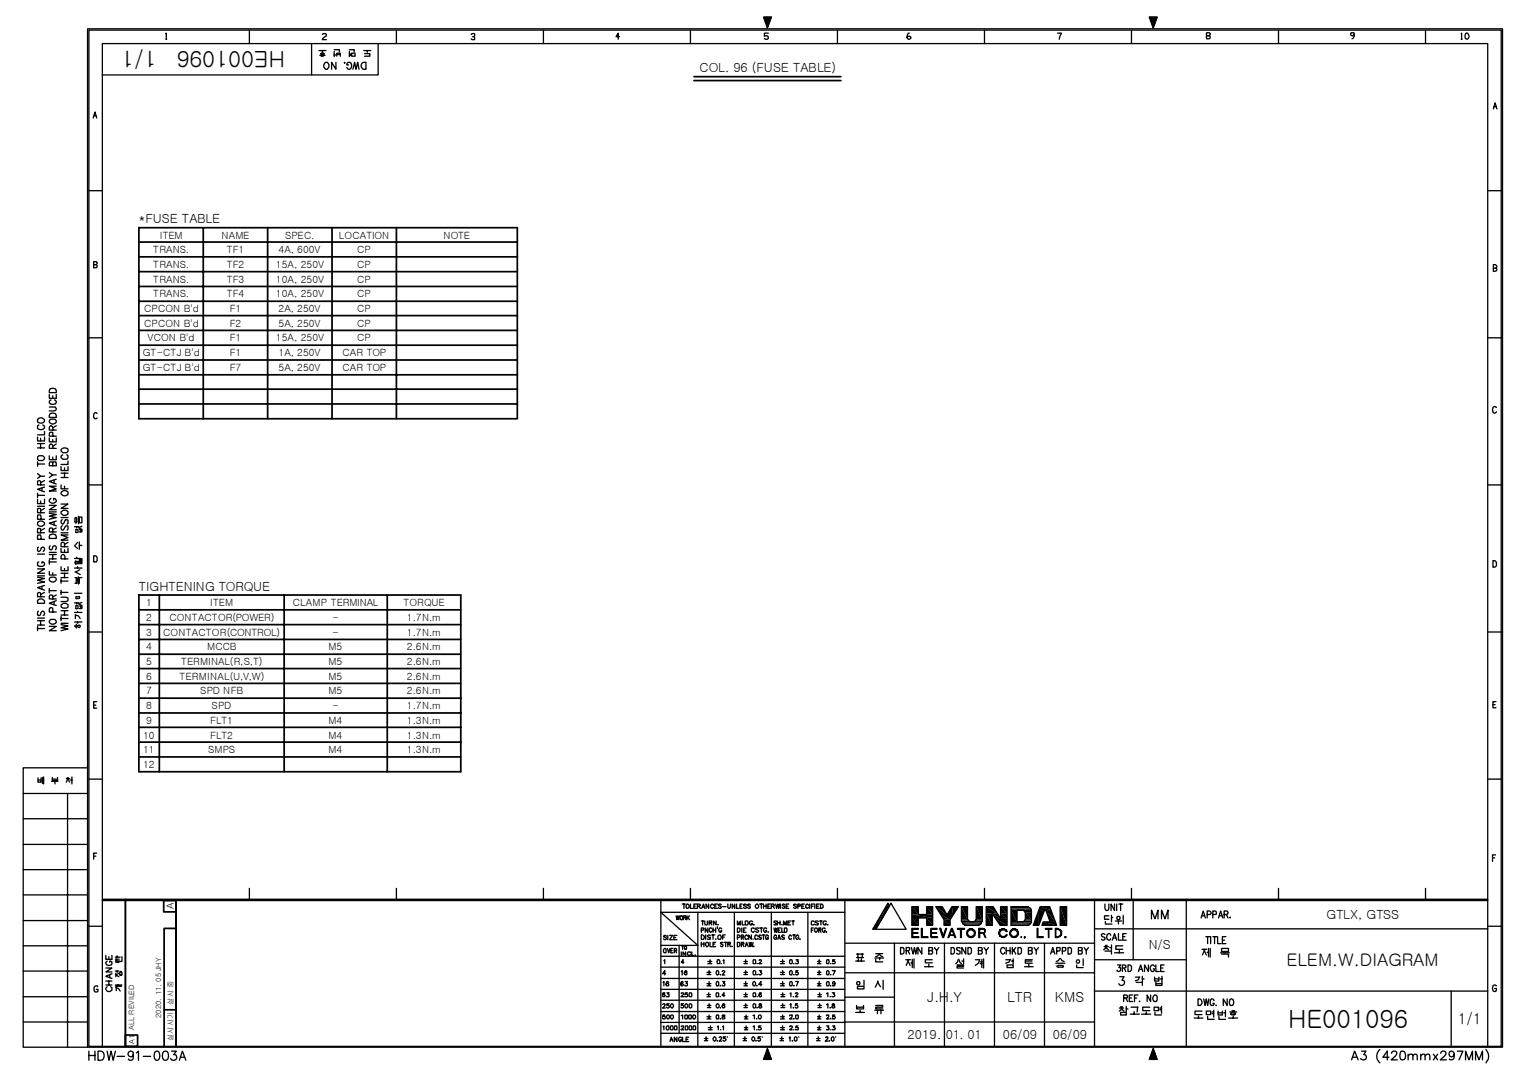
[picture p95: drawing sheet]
<svg xmlns="http://www.w3.org/2000/svg" width="297mm" height="210mm" viewBox="0 0 297 210" stroke-linecap="round" stroke-linejoin="round" font-family="sans-serif">
<defs><g id="words">
<text font-size="4.9" x="250.7" y="200">HE001096</text>
<g font-size="4.4">
<text x="30.5" y="9.9" transform="rotate(180 30.5 9.9)">1/1</text>
<text x="55.5" y="9.9" transform="rotate(180 55.5 9.9)">HE001096</text>
</g>
<text font-size="3.4" x="250.4" y="188">ELEM.W.DIAGRAM</text>
<text font-size="3" x="283.7" y="199.2">1/1</text>
<g font-size="2.7">
<text x="180.5" y="195">J.H.Y</text>
<text x="196" y="195">LTR</text>
<text x="205.3" y="195">KMS</text>
</g>
<g font-size="2.5">
<text x="136.2" y="14">COL. 96 (FUSE TABLE)</text>
<text x="27" y="43.4">*FUSE TABLE</text>
<text x="27" y="114.9">TIGHTENING TORQUE</text>
<text x="258.2" y="178.8">GTLX, GTSS</text>
<text x="223.6" y="184.6">N/S</text>
<text x="176.6" y="202">2019. 01. 01</text>
<text x="195.2" y="202">06/09</text>
<text x="204.9" y="202">06/09</text>
</g>
<g font-size="1.9">
<text x="31.1" y="46.4">ITEM</text>
<text x="43.1" y="46.4">NAME</text>
<text x="55.5" y="46.4">SPEC.</text>
<text x="66" y="46.4">LOCATION</text>
<text x="86.3" y="46.4">NOTE</text>
<text x="29.8" y="49.3">TRANS.</text>
<text x="29.8" y="52.2">TRANS.</text>
<text x="44.1" y="49.3">TF1</text>
<text x="44.1" y="52.2">TF2</text>
<text x="53.7" y="52.2">15A, 250V</text>
<text x="54.2" y="49.3">4A, 600V</text>
<text x="69.5" y="49.3">CP</text>
<text x="69.5" y="52.2">CP</text>
<text x="29.8" y="55">TRANS.</text>
<text x="29.8" y="57.8">TRANS.</text>
<text x="44.1" y="55">TF3</text>
<text x="44.1" y="57.8">TF4</text>
<text x="53.7" y="55">10A, 250V</text>
<text x="53.7" y="57.8">10A, 250V</text>
<text x="69.5" y="55">CP</text>
<text x="69.5" y="57.8">CP</text>
<text x="28.1" y="60.7">CPCON B'd</text>
<text x="28.1" y="63.6">CPCON B'd</text>
<text x="44.7" y="60.7">F1</text>
<text x="44.7" y="63.6">F2</text>
<text x="54.2" y="60.7">2A, 250V</text>
<text x="54.2" y="63.6">5A, 250V</text>
<text x="69.5" y="60.7">CP</text>
<text x="69.5" y="63.6">CP</text>
<text x="27.8" y="69.3">GT-CTJ B'd</text>
<text x="28.7" y="66.4">VCON B'd</text>
<text x="44.7" y="66.4">F1</text>
<text x="44.7" y="69.3">F1</text>
<text x="53.7" y="66.4">15A, 250V</text>
<text x="54.2" y="69.3">1A, 250V</text>
<text x="66.7" y="69.3">CAR TOP</text>
<text x="69.5" y="66.4">CP</text>
<text x="27.8" y="72.2">GT-CTJ B'd</text>
<text x="44.7" y="72.2">F7</text>
<text x="54.2" y="72.2">5A, 250V</text>
<text x="66.7" y="72.2">CAR TOP</text>
<text x="28.5" y="118">1</text>
<text x="40.9" y="118">ITEM</text>
<text x="57" y="118">CLAMP TERMINAL</text>
<text x="78.5" y="118">TORQUE</text>
<text x="28.5" y="120.8">2</text>
<text x="28.5" y="123.6">3</text>
<text x="31.8" y="123.6">CONTACTOR(CONTROL)</text>
<text x="33" y="120.8">CONTACTOR(POWER)</text>
<text x="64.7" y="123.6">-</text>
<text x="64.7" y="120.8">-</text>
<text x="79.2" y="123.6">1.7N.m</text>
<text x="79.2" y="120.8">1.7N.m</text>
<text x="28.5" y="126.5">4</text>
<text x="28.5" y="129.4">5</text>
<text x="35.2" y="129.4">TERMINAL(R,S,T)</text>
<text x="40.3" y="126.5">MCCB</text>
<text x="64" y="126.5">M5</text>
<text x="64" y="129.4">M5</text>
<text x="79.2" y="126.5">2.6N.m</text>
<text x="79.2" y="129.4">2.6N.m</text>
<text x="28.5" y="132.3">6</text>
<text x="28.5" y="135.1">7</text>
<text x="28.5" y="137.9">8</text>
<text x="34.9" y="132.3">TERMINAL(U,V,W)</text>
<text x="39" y="135.1">SPD NFB</text>
<text x="41.2" y="137.9">SPD</text>
<text x="64" y="132.3">M5</text>
<text x="64" y="135.1">M5</text>
<text x="64.7" y="137.9">-</text>
<text x="79.2" y="132.3">2.6N.m</text>
<text x="79.2" y="135.1">2.6N.m</text>
<text x="79.2" y="137.9">1.7N.m</text>
<text x="27.9" y="143.7">10</text>
<text x="28.5" y="140.8">9</text>
<text x="40.9" y="140.8">FLT1</text>
<text x="40.9" y="143.7">FLT2</text>
<text x="64" y="140.8">M4</text>
<text x="64" y="143.7">M4</text>
<text x="79.2" y="140.8">1.3N.m</text>
<text x="79.2" y="143.7">1.3N.m</text>
<text x="27.9" y="146.6">11</text>
<text x="27.9" y="149.4">12</text>
<text x="40.5" y="146.6">SMPS</text>
<text x="64" y="146.6">M4</text>
<text x="79.2" y="146.6">1.3N.m</text>
<text x="33.8" y="176.8" transform="rotate(-90 33.8 176.8)">A</text>
</g>
<g font-size="1.4">
<text x="33.7" y="195.4" transform="rotate(-90 33.7 195.4)">실시 중</text>
<text x="26.1" y="200.4" transform="rotate(-90 26.1 200.4)">ALL REVILED</text>
<text x="26.2" y="203.1" transform="rotate(-90 26.2 203.1)">A1</text>
<text x="31.4" y="198" transform="rotate(-90 31.4 198)">2020. 11. 05 JHY</text>
<text x="33.7" y="202.5" transform="rotate(-90 33.7 202.5)">실시시기</text>
</g>
</g></defs>
<g fill="none" stroke="#000" stroke-width=".34">
<path d="M135.1 15.7h28.6M135.1 14.9h28.6M27 44.3h73.7v37.2h-73.7zM27 47.1h73.7M27 50h73.7M27 52.8h73.7M27 55.7h73.7M27 58.6h73.7M39.6 44.3v37.2M52.1 44.3v37.2M64.6 44.3v37.2M77.2 44.3v37.2"/>
<path d="M27 61.4h73.7M27 64.3h73.7M27 67.2h73.7M27 70h73.7M27 72.9h73.7M27 75.7h73.7M27 78.6h73.7M27 115.8h62.7v34.3h-62.7zM27 118.6h62.7M31 115.8v34.3M55.3 115.8v34.3M75.4 115.8v34.3"/>
<path d="M27 121.5h62.7M27 124.4h62.7M27 127.3h62.7M27 130.1h62.7M27 132.9h62.7M27 135.8h62.7M27 138.7h62.7M27 141.5h62.7M27 144.4h62.7M27 147.2h62.7M24.4 175.2v28.1M34.2 175.2v2.2h-2.3v-2.2h2.3v28.4v-28.4v28.1"/>
<path d="M31.9 196.4h2.3M34.2 180.6h-2.3v23M24.4 201.4h2.4v2.2h-2.4z"/>
</g>
<g fill="none" stroke="#000" stroke-width=".25">
<path d="M17 5.6h275.5v198.1h-275.5zM17.3 5.9h274.9v197.7h-274.9zM32.3 6.5l.1-.1v1.2M32.3 7.6h.2M48.5 5.9v2.6M60.6 8.5v6.1M62.1 9.8h1.3M62.3 10.8h1M62.5 10.9h.4M62.8 6.7l.1-.2h.5l.1 .2v.3l-.7 .5v.2h.7M62.8 9.8v.4M63 10.4v.1"/>
<path d="M63.1 10.4h-.7l.2 .2 .5-.1M63.3 12.2l.1-.1a.68 .68 0 0 1 .7 .7 .68 .68 0 0 1-.7 .7 .75 .75 0 0 1-.1-1.3zM65.1 9.7h1v.4M65.1 10.7h.3M65.1 10v1M65.4 12.1v1.4l-.9-1.4v1.4M65.6 10.9v-.6h.6v.6M65.6 10.6h.6M67 12.2h.2l-.1 .1M67.8 12.6h-.3a.47 .47 0 0 1 .5-.5 .47 .47 0 0 1 .4 .5v.4a.47 .47 0 0 1-.3 .5 .47 .47 0 0 1-.6-.4M68 9.7h.9v.4M68 10.8h.3"/>
<path d="M68 10.5h.3M68 10v1M68.4 10.3h.7v.6h-.7zM68.7 13.5l.3-1.4 .3 1.4 .3-1.4 .3 1.4M70.6 12.2l.6-.1v1.4a.73 .73 0 0 1-.8-.4 .73 .73 0 0 1 .2-.9zM70.8 9.8h1.4M71 10.4h1v.5h-1M71.5 9.8v.4M73.6 8.5v6.1h-53.7M77.2 5.9v2.6M91.7 6.7l.2-.2 .5 .1v.4l-.4 .1M92.1 7.1l.3 .2v.3l-.5 .1-.2-.2"/>
<path d="M105.8 5.9v2.6M120.6 7.1h-.7l.4-.7v1.2M134.4 5.9v2.6M148.6 3.3h1.5l-.7 2.1zM148.9 3.3l-.2 .2M149.2 3.3l-.4 .4M149.5 3.3l-.6 .6M149.5 6.4h-.7v.6h.5l.2 .2-.1 .4h-.4l-.2-.1M149.5 5.1l-.2 .2M149.7 4.6l-.5 .4M149.8 3.3l-.8 .9M149.9 4.2l-.7 .6"/>
<path d="M150.1 3.7l-1 .9M150.1 3.3l-1.1 1.1M163 5.9v2.6M177 6.4a.61 .61 0 0 0-.4 .7 .61 .61 0 0 0 .5 .5l.2-.2a.4 .4 0 0 0-.3-.4 .4 .4 0 0 0-.4 .3M191.6 5.9v2.6M205.9 6.4h.7l-.4 1.2M220.2 5.9v2.6M223.7 3.3h1.5l-.7 2.1zM223.9 3.3l-.2 .1M224.1 3.3l-.3 .3M224.5 5.3h.1M224.5 3.3l-.6 .5"/>
<path d="M224.7 4.8l-.3 .4M224.7 3.3l-.7 .8M224.9 4.4l-.6 .5M225.1 3.9l-.9 .9M225.1 3.3l-1 .9M225.2 3.4l-1.1 1.1M234.9 6.4a.4 .4 0 0 1 .5 0 .4 .4 0 0 1 .1 .5 .39 .39 0 0 1-.6 0 .39 .39 0 0 1 0-.5zM235.1 7l-.3 .1 .1 .4h.6l.1-.4-.4-.1M248.9 5.9v2.6M263.6 6.7a.35 .35 0 0 1-.5 .2 .35 .35 0 0 1-.1-.5h.5a.79 .79 0 0 1-.3 1.1M277.5 5.9v2.6M284.4 6.5l.1-.1v1.2"/>
<path d="M284.4 7.6h.2M285.4 6.4a.59 .59 0 0 1 .5 .4 .59 .59 0 0 1-.1 .7l-.2 .1a.75 .75 0 0 1-.2-1.2zM17.3 37.1h2.6M18.1 23l.4-1.2 .3 1.2M18.2 22.5h.5M289.6 37.1h2.6M290.7 21.2l.3-1.2 .4 1.2M290.8 20.8h.5M18.2 51.5l.6-.1 .1-.3-.2-.2h-.5v1.2h.5l.2-.4-.2-.2M290.7 52.2l.6-.1 .1-.4-.3-.2h-.4v1.3l.6-.1 .1-.4-.3-.1M9.6 79.2h1.2l.2 .3-.1 .3-.4 .1h-.9M9.6 76.7v.8h1.4v-.8"/>
<path d="M9.8 75.6l.6-.1a.44 .44 0 0 1 .6 .5v.4h-1.4zM9.9 77.8a.43 .43 0 0 0-.3 .5 .43 .43 0 0 0 .5 .4h.3a.43 .43 0 0 0 .6-.4 .43 .43 0 0 0-.4-.5M10.3 77v.5M17.3 65.7h2.6M289.6 65.7h2.6M291.3 79.3a.43 .43 0 0 0-.5-.2 .43 .43 0 0 0-.3 .5v.3a.4 .4 0 0 0 .3 .4 .4 .4 0 0 0 .5-.2M7.3 88.9a.76 .76 0 0 1 .8-.3 .76 .76 0 0 1 .6 .7 .82 .82 0 0 1-1.4 0zM7.3 81.5a.76 .76 0 0 1 .8-.2 .76 .76 0 0 1 .6 .7 .82 .82 0 0 1-1.4 0zM7.3 97.1v.9h1.4v-.9M7.3 92.1l.6 .5-.6 .5M7.3 85v.8h1.4v-.8M7.3 89.8v.9"/>
<path d="M7.3 95.9v.9M7.3 98.5h1.4M7.3 96.4h1.4M7.3 90.3h1.4M7.3 87.1h1.4M7.3 86.3h1.4M7.6 82.6a.49 .49 0 0 0-.3 .6 .49 .49 0 0 0 .5 .4h.4a.47 .47 0 0 0 .5-.4 .47 .47 0 0 0-.4-.6M7.9 99.8v-.8l-.5-.1-.1 .9h1.4M7.9 94.3v-.6l-.3-.2-.2 .1-.1 .7h1.4M7.9 85.3v.5M7.9 86.3v.8M7.9 97.5v.5"/>
<path d="M7.9 92.6h.8M8.2 94.9v.6M8.7 94.8l-1.4 .4 1.4 .5M8.7 83.9v.7h-1.4M8.7 98.9l-.8 .4M8.7 93.5l-.8 .4M9.6 99.8l1.4 .3-1.4 .3 1.4 .3-1.4 .3M9.6 98.3h1.4l-1.4 .9h1.4M9.6 92l.7 .4-.7 .5M9.6 88.7v.7h1.4v-.7M9.6 85.2v.8h1.4v-.8M9.6 99.6h1.4"/>
<path d="M9.8 81.6a.71 .71 0 0 1 1.2 .5 .66 .66 0 0 1-.8 .4 .66 .66 0 0 1-.5-.8zM9.8 80.4h.6a.44 .44 0 0 1 .6 .4v.4h-1.4zM9.9 97a.47 .47 0 0 0-.3 .5 .47 .47 0 0 0 .5 .4h.3a.47 .47 0 0 0 .6-.5 .47 .47 0 0 0-.6-.4v.3M10.3 90.1l.1-.3h.5l.1 .3v.5h-1.4v-.5l.2-.3 .4 .1 .1 .7M10.3 87.2l-.1-.7-.4-.1-.2 .3v.5h1.4M10.3 84.9v-.7l-.5-.1-.2 .2v.6h1.4M10.3 83.7l-.1-.7-.4-.2-.2 .4v.5h1.4M10.3 85.5v.5M10.3 88.9v.5M10.3 92.4h.7M10.5 93.4v.6M11 94.6h-1.4l1.4 .5-1.4 .4h1.4"/>
<path d="M11 93.2l-1.4 .5 1.4 .5M11 86.4l-.7 .4M11 82.8l-.7 .4M11.9 99.6a.82 .82 0 0 1 1.3 0 .69 .69 0 0 1-.4 .7 .69 .69 0 0 1-.8-.3zM11.9 87.5a.82 .82 0 0 1 1.3 0v.2a.73 .73 0 0 1-.7 .4 .73 .73 0 0 1-.6-.6zM11.9 98.1h1.3l-1.3 .8h1.3M11.9 94.3v.8h1.3M11.9 90.8v.7h1.3v-.7M11.9 92.9h1.3M11.9 92h1.3M12 95.7a.7 .7 0 0 1 .8-.3 .7 .7 0 0 1 .4 .8 .76 .76 0 0 1-.8 .3 .76 .76 0 0 1-.5-.6zM12.2 88.5l-.3 .2a.73 .73 0 0 0 .6 .7 .73 .73 0 0 0 .7-.4v-.3l-.2-.2"/>
<path d="M12.6 91v.5M12.6 92v.9M12.6 94.6v.5M13.2 89.7v.7h-1.3M17.3 94.3h2.6M18.9 80.4a.42 .42 0 0 0-.6 0 .42 .42 0 0 0-.1 .6v.2l.3 .3 .4-.2M289.6 94.3h2.6M7.3 116.8a.76 .76 0 0 1 .9-.3 .76 .76 0 0 1 .5 .9h-1.4zM7.3 101.6a.76 .76 0 0 1 .8-.3 .76 .76 0 0 1 .6 .7 .74 .74 0 0 1-.7 .4 .74 .74 0 0 1-.7-.4zM7.3 112.3l1.4 .2-1.4 .4 1.4 .3-1.4 .3M7.3 110.7h1.4l-1.4 .8h1.4M7.3 112h1.4"/>
<path d="M7.3 107.8h1.4M7.5 118.9l-.2 .2v.5l.2 .1 .3-.1 .2-.5 .2-.2a.44 .44 0 0 1 .5 .3 .44 .44 0 0 1-.3 .5M7.5 106.4l-.2 .1v.6l.2 .2 .4-.3 .2-.5h.5a.52 .52 0 0 1-.2 .8M7.6 109.3a.45 .45 0 0 0-.3 .6 .45 .45 0 0 0 .5 .3h.4a.43 .43 0 0 0 .5-.5 .43 .43 0 0 0-.5-.4v.3M7.9 116.1v-.7l-.3-.2-.2 .1-.1 .8h1.4M7.9 103.6v-.7l-.5-.1-.1 .8h1.4M8 104.9l-.1-.8h-.5l-.1 .8h1.4M8 101l-.1-.8h-.5l-.1 .8h1.4M8.2 114.1v.6M8.7 113.9l-1.4 .4 1.4 .5M8.7 115.2l-.8 .5M8.7 102.8l-.8 .4"/>
<path d="M9.6 111.2v.7h1.4M9.6 114.9h1.4M9.6 109v.7M9.6 114.5v.8M9.6 109.3h1.4M9.6 108.7h1.4M9.6 107.9h1.4M9.6 107.5h1.4M9.8 112.4a.71 .71 0 0 1 1.2 .4 .66 .66 0 0 1-.8 .4 .66 .66 0 0 1-.5-.7zM9.8 104l.6-.1a.44 .44 0 0 1 .6 .4v.4h-1.4zM9.8 106.2l-.2 .2 .2 .5 .4-.1 .2-.6h.4l.2 .2-.2 .5M10.3 119.1v-.8h-.6l-.1 .8h1.4"/>
<path d="M10.3 116.5l-.1-.7h-.4l-.2 .2v.5h1.4M10.3 103.5l-.1-.7-.4-.1-.2 .3v.5h1.4M10.3 107.9v.8M10.3 111.4v.5M10.5 101.5v.6M10.5 117v.6M11 116.9l-1.4 .5 1.4 .4M11 101.4l-1.4 .4 1.4 .5M11 115.8l-.7 .3M11 102.7l-.7 .4M11.9 116.2h1a.43 .43 0 0 1 .3 .4 .43 .43 0 0 1-.3 .4h-1M11.9 110.3v.7h1.3v-.7"/>
<path d="M11.9 106.7v.8h1.3v-.8M11.9 112.6v.9M11.9 114.8v.9M11.9 119.9v.8M11.9 119.6h1.3M11.9 118.8h1.3M11.9 115.2h1.3M11.9 113h1.3M11.9 112.4h1.3M11.9 111.5h1.3M11.9 103.6h1.3M11.9 100.7h1.3"/>
<path d="M12 117.6a.7 .7 0 0 1 .8-.3 .7 .7 0 0 1 .4 .8 .97 .97 0 0 1-1.3-.1zM12.1 102.3l-.1 .1a.48 .48 0 0 0 .2 .7l.4-.6a.36 .36 0 0 1 .6-.1v.6l-.1 .1M12.1 101.1l-.1 .1a.48 .48 0 0 0 .2 .8l.2-.1 .3-.8a.34 .34 0 0 1 .5 .3v.4l-.1 .2M12.6 106.4l-.1-.8-.4-.1-.2 .3v.6h1.3M12.6 106.9v.6M12.6 110.6v.4M12.6 111.5v.9M12.6 118.8v.8M12.6 108.7v-.7l-.5-.1-.2 .3v.5h1.3M13.2 104.1h-1.3l1.3 .5-1.3 .5h1.3M13.2 105.5l-.6 .4M14.5 119.1h1.4"/>
<path d="M14.5 117.3h.9M14.5 115.4h1.4M14.5 110.5h1.4M14.5 108.6h.9M14.5 106.2l.6 .5M14.5 102.5h.9M14.6 112.4h.4v1.1h-.4M14.6 109.3v.3M14.7 119.6l.6 .2 .3 .5M14.7 100.7h.1l.1 .2-.1 .8h-.1l-.1-.3zM14.7 119.6v.7M14.8 109.1v.7"/>
<path d="M14.8 116v.5M14.8 112.4v1.1M14.8 116.1h.6M14.8 116.4h.6M14.8 111.4l.8 .4M14.9 102.5v.2M14.9 108.4v.2M14.9 117.3v.2M14.9 109.2h.4M14.9 109.7h.4M15 112.9h.3M15 109.2v.4"/>
<path d="M15.1 117.9h-.3v.5h.3M15.1 103.1h-.3v.5h.3M15.1 110.3v.2M15.1 119v.1M15.1 105.5l-.5 .6M15.2 103.1v.5M15.2 109.2v.4M15.2 117.9v.5M15.3 100.4v1.5M15.3 112.2v1.4M15.4 117.5l.5 .3M15.4 102.7l.5 .3"/>
<path d="M15.4 100.6h.5v1.1h-.5zM15.4 117.9h.5v.5h-.5M15.4 116v.4M15.4 103.1h.5v.4h-.5M15.4 105.4v1.5M15.4 106.1h.5M15.5 110.8l-.9 .5M15.7 103.1v.4M15.7 117.9v.5M15.9 112.4h-.5v1.1M15.9 108.6v1.1h-.2v-1.1h-.3v1.1M15.9 117.2l-.5 .2"/>
<path d="M15.9 102.4l-.5 .2M18.2 108.1h.5a.81 .81 0 0 1 0 1.2h-.5zM290.6 109.1a.64 .64 0 0 1 .7 .6 .64 .64 0 0 1-.7 .6zM7.3 122.3h1.4M7.3 121.8v.9M7.3 121.6h1.4M7.3 120.7h1.4M7.3 120.2h1.4M7.9 120.7v.9M9.6 121.8h1.4l-1.4 .9h1.4M9.8 120.6a.71 .71 0 0 1 .7-.2 .71 .71 0 0 1 .5 .7 .73 .73 0 0 1-.8 .3 .73 .73 0 0 1-.6-.6zM11.9 121.5l1.3 .3-1.3 .3 1.3 .3-1.3 .3"/>
<path d="M11.9 121.3h1.3M11.9 120.3h1.3M14.5 121h1.4M14.6 121.7v.2M14.8 121.4v.8M15.1 121.7h.5v.2l-.2 .2-.3-.2zM15.1 121v.3M17.3 123h2.6M18.2 137.2h.5M18.8 136.5h-.6v1.3h.6M289.6 123h2.6M290.6 137.1h.4"/>
<path d="M291.2 136.5h-.6v1.2h.6M4.5 154.4h12.5M4.5 159.3h12.5M7.4 151.3v.9h.6v-.9M7.4 151.7h.6M8.2 151.7h.3M8.2 151.2v1.2M8.5 151.1v1.4M10 152h1.3M10.2 151.2v.6h1v-.6M10.2 151.6h1M10.7 152v.5"/>
<path d="M12.9 151.5h.7M12.9 152.2l.3-.7 .4 .7M13.1 151.3h.2M13.2 154.4v49.3M13.7 151.7h.3M14 151.1v1.4M17 149.4h-12.5v54.3h12.5M17.3 151.6h2.6M289.6 151.6h2.6M4.5 174.1h12.5M4.5 179.1h12.5M4.5 169.2h12.5"/>
<path d="M4.5 164.3h12.5M18.2 166.6h.5M18.8 166h-.6v1.1M19.9 175.2h269.7M19.9 174.9h269.7M24.4 174.9v28.7M48.5 172.8v2.1M77.2 172.8v2.1M105.8 172.8v2.1M128.6 174.9v28.7M131.6 178.2l.2 .7 .1-.7 .2 .7 .2-.7M132.5 178.2h.2a.56 .56 0 0 1 .1 .7 .42 .42 0 0 1-.4-.3 .42 .42 0 0 1 .1-.4z"/>
<path d="M132.8 175.9h.6M133 178.5h.5v-.3h-.5v.7M133.1 175.9v.8M133.3 178.5l.2 .4M133.6 176a.36 .36 0 0 1 .6 .3 .36 .36 0 0 1-.7 .2zM133.7 178.2v.7M133.9 178.5l.3 .4M134.2 178.2l-.5 .5M134.4 175.9v.8h.4M134.4 172.8v2.1M135.1 176.3h.2M135.6 175.9h-.5v.8h.5"/>
<path d="M135.7 176.3h.4l.2-.3-.6-.1v.8M135.8 177.5v26.1M136 176.3l.3 .4M136.5 179.2h.5M136.6 176.7l.3-.8 .3 .8M136.7 176.5h.4M136.8 179.2v.7M137.2 179.2l.1 .7 .4-.1v-.6M138 175.9v.8l-.6-.8v.8M138 179.5h.5v-.3h-.5v.7M138.3 179.5l.2 .4M138.9 176.1a.34 .34 0 0 0-.5-.1 .34 .34 0 0 0 0 .5l.1 .2 .4-.2"/>
<path d="M139.1 176.3h.3M139.4 179.2v.7l-.5-.7v.7M139.6 175.9h-.5v.8h.5M139.7 179.8l.1 .1M140.4 176l-.2-.1-.4 .1 .6 .5-.2 .2-.4-.2M140.7 176.4h.6M141.7 175.9v.6l.1 .2 .4-.2v-.6M142.9 177.5v26.1M143 175.9v.8l-.5-.8v.8M143.4 175.9v.8h.4M143.5 179.9v-.7l.3 .7 .3-.7v.7M144 176.3h.3"/>
<path d="M144.5 175.9h-.5v.8h.5M144.5 179.2v.7h.4M145.1 179.2a.44 .44 0 0 1 .5 .2 .44 .44 0 0 1-.1 .5h-.4zM145.3 176l-.2-.1-.4 .1 .6 .5-.1 .1-.2 .1-.3-.2M146.1 176l-.2-.1-.4 .1 .6 .5-.2 .2-.4-.2M146.5 179.3a.32 .32 0 0 0-.3-.1 .32 .32 0 0 0-.3 .2v.3a.3 .3 0 0 0 .3 .2 .3 .3 0 0 0 .3-.2h-.3M146.8 179.8v.1M147.1 176a.35 .35 0 0 1 .5 .1 .35 .35 0 0 1-.1 .5 .35 .35 0 0 1-.5-.2zM147.9 175.9h.5M148.2 175.9v.8M148.6 175.9v.8M148.6 176.3h.5"/>
<path d="M149.1 175.9v.8M149.5 176.3h.2M150 175.9h-.5v.8h.5M150.1 176.3h.5l.1-.3-.1-.1h-.5v.8M150.1 177.5v26.1M150.5 176.3l.2 .4M151 175.9l.2 .8 .2-.8 .2 .8 .2-.8M151.2 179.3l-.5-.1a.38 .38 0 0 0 .4 .5v.2l-.4-.1M151.3 179.2v.7M151.3 179.5h.5M151.8 179.2v.7M151.9 175.9v.8"/>
<path d="M152.2 179.8l.1 .1M152.5 179.9v-.7l.4 .7 .2-.7v.7M152.8 176l-.4-.1-.1 .2a.39 .39 0 0 1 .4 .5l-.3 .1-.1-.2M153 176.3h.4M153.4 179.5h.3M153.5 175.9h-.5v.8h.5M153.9 179.2h-.5v.7h.5M154.1 179.2h.5M154.4 179.2v.7M155.1 176l-.3-.1-.3 .1 .6 .5-.1 .1-.3 .1-.2-.2M155.3 176.3h.4l.1-.3-.2-.1h-.3v.8M156.1 176.3h.3"/>
<path d="M156.6 175.9h-.5v.8h.5M157.3 177.5v26.1M157.4 176.1a.35 .35 0 0 0-.5 0 .35 .35 0 0 0 .1 .5l.2 .1 .2-.2M157.6 175.9v.8M157.9 176.3h.4M158.4 175.9h-.5v.8M158.5 179.3a.31 .31 0 0 0-.3-.2 .31 .31 0 0 0-.3 .3v.3a.31 .31 0 0 0 .3 .3 .31 .31 0 0 0 .3-.2M158.6 175.9v.8M158.9 176.3h.4M159.3 179.3h-.6l.2 .2 .4 .2-.1 .2-.5-.1M159.5 175.9h-.6v.8h.6M159.5 179.2h.5"/>
<path d="M159.7 175.9h.3a.45 .45 0 0 1 .2 .5 .45 .45 0 0 1-.5 .3zM159.8 179.2v.7M160.8 179.3a.32 .32 0 0 0-.3-.1 .32 .32 0 0 0-.3 .2v.3a.3 .3 0 0 0 .3 .2 .3 .3 0 0 0 .3-.2h-.2M161.1 179.8v.1M163 172.8v2.1M164.5 174.9v28.7zM164.5 177.5h-35.9l7.2 6.4h-7.2M172.8 175.7l.4 .5-2.7 4.6h-.6zM173.4 175.7l3 5.1h-5.9zM177.5 176.4h1.3v1.5h1.6v-1.5h1.2v3.6h-1.2v-1.4h-1.6v1.4h-1.3zM182.1 176.4h1.3l.9 1.6 1-1.6h1.2l-1.6 2.5v1.1h-1.1v-1.1zM187.2 179.3l.3 .5 .5 .2h2.4l.3-.1 .3-.3 .1-.3"/>
<path d="M188.3 178.9v-2.5h-1.2v2.9M188.4 178.9l.4 .4M188.8 179.3h.8M189.9 178.9v.3l-.3 .1M190 178.9v-2.5h1.2v2.9M191.6 172.8v2.1M192 176.4h1.3l1.5 2.3v-2.3h1.2v3.6h-1.3l-1.5-2.3v2.3h-1.2zM199.2 177.1l.2 .1 .1 .3M199.2 177.1h-1.2v2.2h1.2M199.5 178.9l-.1 .3-.2 .1M199.6 177.5v1.4M200 176.4h-3.2v3.6h3.2l.3-.1 .4-.3v-2.8l-.7-.3"/>
<path d="M202.5 176.4h1.8l1.4 3.6h-2.9l.3-.7h1.3l-.8-2.2h-.3l-1.1 2.9h-1.1zM206.4 176.4h1.2v3.6h-1.2zM213 174.9v28.7M215.1 175.9v.8l.3 .4 .4-.1v-1.1M215.2 179.3v.5h1.2M215.8 178.2h-.8v.6h.8M216.4 178.1v1.2M216.4 178.5h.2M216.9 175.9v1.2l-.6-1.2v1.2M217.1 179.2h1.2M217.4 175.9v1.2M217.5 178.3h.5"/>
<path d="M217.5 178.8h.5M217.5 178.4v.3M217.7 179.2v.6M217.8 175.9h.8M218 178.4v.3M218.1 175.9v1.2M218.6 178.1v1.7M220.2 172.8v2.1M220.6 174.9v11.8M224.1 178.7v-1.6l.7 1.6 .6-1.6v1.6M226.1 178.7v-1.6l.7 1.6 .6-1.6v1.6M230.9 174.9v28.7"/>
<path d="M233.8 178.6l.4-1.4 .4 1.4M234 178.2h.5M235 177.9h.6l.1-.4-.3-.3h-.4v1.4M236.1 177.9h.6l.1-.5-.3-.2h-.4v1.4M237.2 178.6l.4-1.4 .4 1.4M237.3 178.2h.6M238.3 177.9l.7-.1v-.5l-.7-.1v1.4M238.7 177.9l.3 .7M239.5 178.4v.1M248.9 172.8v2.1M277.5 172.8v2.1M290.5 166.9h.4"/>
<path d="M291.1 166.3h-.6v1.3M4.5 188.9h12.5M4.5 184h12.5M4.5 198.8h12.5M4.5 193.9h12.5M17.3 180.2h2.6M19 192a.38 .38 0 0 0-.5-.2 .38 .38 0 0 0-.2 .5 .46 .46 0 0 0 .1 .6 .46 .46 0 0 0 .7-.1v-.3h-.4M20.6 188.3h1.2l-1.2 .8h1.2M20.6 185.9v.7h1.2v-.7M20.6 191.6h1.2M20.6 190.9h1.2M20.9 192a.5 .5 0 0 0-.3 .5 .5 .5 0 0 0 .4 .4h.4a.5 .5 0 0 0 .4-.4 .5 .5 0 0 0-.3-.5"/>
<path d="M20.9 187a.44 .44 0 0 0-.3 .4 .44 .44 0 0 0 .4 .4h.4a.42 .42 0 0 0 .4-.4 .42 .42 0 0 0-.4-.4v.2M21.2 186.1v.5M21.2 190.9v.7M21.4 189.6v.6M21.8 189.4l-1.2 .5 1.2 .4M22.5 188.9h.6M22.5 191.6h1.2M22.5 191.9h1.2M22.5 186.2h.9M22.5 192.1l.6 .2 .3 .5M22.5 189.3v.7M22.6 192.1v.6"/>
<path d="M22.8 185.9v.3M22.8 188.9v.3M23 191.6v.3M23.1 186.5v.7h-.3v-.7h-.3v.7M23.1 189.3l-.6 .4 .6 .3M23.3 189.2v.5M23.4 189l.3 .2M23.4 189.6l.1 .2M23.5 189l-.1 .2M23.7 189.6l-.3 .2M23.7 186.1v.9h-.4M23.7 189.2v.5"/>
<path d="M128.6 198.9h35.9M128.6 186h35.9M128.6 188.1h35.9M128.6 190.3h35.9M128.6 192.5h35.9M128.6 194.6h35.9M128.6 196.8h35.9M129 195.4l.1-.1 .4 .1-.5 .7h.5M129.1 199.7l.1-.1v.7M129.1 191.1l.1-.2v.9M129.2 186.9l.2-.2v.8M129.3 184.5a.48 .48 0 0 1 .4 .4 .48 .48 0 0 1-.2 .4 .48 .48 0 0 1-.4-.3 .48 .48 0 0 1 .2-.5z"/>
<path d="M129.4 197.5h-.3l-.1 .3 .4-.1 .1 .4-.4 .1-.1-.2M129.4 193.2v-.1a.4 .4 0 0 0-.5 .3 .4 .4 0 0 0 .2 .5h.2a.24 .24 0 0 0 .1-.4 .24 .24 0 0 0-.4 .1M129.6 189.4h-.6l.4-.6v.9M129.7 182.1l-.1-.1-.5 .1 .1 .2 .5 .2-.1 .3-.5-.2M129.8 193.1h.4l-.2 .3a.26 .26 0 0 1 .2 .3 .26 .26 0 0 1-.3 .2l-.2-.1M129.9 197.5h.3l.1 .4-.1 .3h-.3l-.2-.3zM129.9 184.5l.3 .8 .2-.8M130 182v.8M130.2 191.1l-.2-.2a.45 .45 0 0 0-.3 .4 .45 .45 0 0 0 .2 .5l.3-.1-.1-.3-.2-.1-.2 .2M130.2 195.3h-.4v.3a.31 .31 0 0 1 .5 .1 .31 .31 0 0 1-.1 .4 .31 .31 0 0 1-.5-.2M130.3 182h.6l-.6 .8h.6M130.6 199.6h.3l.1 .1-.1 .6h-.4z"/>
<path d="M130.6 184.9h.2M130.7 197.5h.2l.2 .3-.2 .4h-.2l-.2-.3zM130.7 195.3a.35 .35 0 0 1 .4 .4 .35 .35 0 0 1-.4 .3l-.2-.2zM131 184.5h-.4v.8h.4M131.2 182.4h.3M131.3 184.9h.4v-.3l-.4-.1v.8M131.3 199.6h.2a.41 .41 0 0 1 .3 .4 .41 .41 0 0 1-.3 .3h-.2zM131.5 184.9l.2 .4M131.8 182h-.6v.8h.6M132.2 183.9v17.1M132.6 197.5h.3v.7M132.6 199.7l.1-.1h.3v.3l-.5 .4h.6"/>
<path d="M132.6 193.3a.22 .22 0 0 1 .3-.2 .22 .22 0 0 1 .1 .3l-.5 .5h.6M132.6 189l.2-.2v.9M132.6 184h.4M132.6 185.2v.7M132.9 184v.7M133 191.1l-.1-.2-.4 .2v.6l.4 .1 .1-.3-.2-.2-.3 .2M133 195.3h-.4v.3l.2-.1a.3 .3 0 0 1 .3 .3 .3 .3 0 0 1-.3 .3l-.3-.2M133.1 187.2h-.5l.4-.5v.8M133.4 197.5h.4l-.1 .7h-.3l-.1-.2zM133.4 195.4l.1-.1a.35 .35 0 0 1 .4 .4 .35 .35 0 0 1-.4 .3l-.2-.2zM133.4 184a.34 .34 0 0 1 .2 .4 .34 .34 0 0 1-.3 .3l-.1-.5zM133.4 190.9h.4l-.3 .4 .3 .1v.3l-.4 .1-.1-.2"/>
<path d="M133.5 199.6h.3l.1 .1-.1 .6h-.4zM133.5 185.2v.7l-.5-.7v.7M133.7 189l-.2-.2a.43 .43 0 0 0-.3 .4 .43 .43 0 0 0 .3 .5l.2-.2-.1-.3h-.2l-.2 .2M133.8 193.1h-.4v.3a.31 .31 0 0 1 .4 .1 .31 .31 0 0 1-.1 .4l-.4-.1M134.1 195.4l.2-.1a.38 .38 0 0 1 .4 .4 .38 .38 0 0 1-.5 .3zM134.2 199.6h.2a.41 .41 0 0 1 .3 .4 .41 .41 0 0 1-.3 .3h-.3zM134.2 193.1h.4v.2v.6l-.5-.1zM134.4 185.3a.33 .33 0 0 0-.5 0 .33 .33 0 0 0 0 .5 .33 .33 0 0 0 .5-.1M134.6 185.2v.7h.5M134.9 197.5h.4l.1 .4-.2 .3h-.3zM135 199.6h.2a.41 .41 0 0 1 .2 .4 .41 .41 0 0 1-.2 .3h-.3zM135.3 185.8l.1 .1"/>
<path d="M136.5 181.9a.45 .45 0 0 1 .6 .4 .45 .45 0 0 1-.6 .4zM136.5 180.9h.4v-.4h-.4v.9M136.5 183.3v.9M136.5 183.7h.5M137 183.3v.9M137.4 183.5l.1-.2a.39 .39 0 0 1 .5 .4 .39 .39 0 0 1-.5 .4l-.1-.2zM137.4 181.9v.8M137.6 193.9h.7M137.6 197.8h.8M137.6 198.2h.8M137.6 193.5h.7M137.6 191.4h.8"/>
<path d="M137.6 191.8h.8M137.6 189.2h.8M137.6 189.6h.8M137.7 195.6h.7M137.7 196h.7M137.8 180.5v.9l-.5-.9v.9M137.8 187h.7M137.8 187.5h.7M137.9 199.9h.7M138 193.1v.7M138 188.8v.7M138 190.9v.8"/>
<path d="M138 195.3v.6M138 197.5v.6M138.2 183.3v.9h.4M138.2 186.7v.7M138.3 182l-.2-.1-.3 .1-.1 .1 .6 .3v.2h-.6M138.3 199.6v.7M138.5 181.9h.6M138.6 180.7l-.2-.2a.38 .38 0 0 0-.4 .4 .38 .38 0 0 0 .5 .4l.1-.2M138.8 180.9h.5M138.8 180.5v.9M138.8 181.9v.8M138.8 183.7h.3"/>
<path d="M139.3 182.6l.1 .1M139.3 183.3h-.5v.9h.5M139.3 180.5v.9M139.5 197.5h.2a.45 .45 0 0 1-.1 .7h-.1l-.1-.3zM139.5 193.1h.3l.1 .2-.1 .6-.4-.1zM139.5 195.4l.1-.1a.35 .35 0 0 1 .4 .4 .35 .35 0 0 1-.4 .3l-.2-.2zM139.5 191l.1-.1a.53 .53 0 0 1 .1 .9h-.2zM139.5 188.9l.1-.1a.47 .47 0 0 1 .3 .4 .47 .47 0 0 1-.3 .5l-.2-.4zM139.6 199.7l.2-.1v.7M139.6 180.4v.2M139.7 182.1a.39 .39 0 0 1 .7 0 .39 .39 0 0 1-.2 .6l-.5-.1zM140.2 196v.1z"/>
<path d="M140.2 189.6v.1zM140.2 193.9h.1M140.2 198.1v.1M140.2 191.7v.1M140.4 187.5h.1M140.5 180.7l-.2-.2a.39 .39 0 0 0-.4 .4 .39 .39 0 0 0 .4 .4l.2-.2-.2-.1M140.6 189l.1-.2 .4 .2-.5 .7h.5M140.7 197.5v.2l.4 .2-.1 .3h-.3l-.1-.3 .5-.4zM140.7 199.7l.1-.1v.7M140.7 190.9h.4l-.2 .4a.28 .28 0 0 1 .2 .4 .28 .28 0 0 1-.4 .1l-.1-.2M140.7 182.3h.3M140.7 183.4h-.5l.1 .3 .4 .1-.1 .4-.4-.2"/>
<path d="M140.7 186.9l.2-.2v.8M141 183.3h.5M141.1 193.6h-.5l.3-.5v.8M141.1 195.4l-.2-.1a.45 .45 0 0 0-.3 .3 .45 .45 0 0 0 .2 .5l.3-.2v-.2l-.4-.1-.1 .2M141.2 181.9h-.5v.8M141.3 183.3v.9M141.7 183.7h.5v-.3l-.5-.1v.9M141.9 183.7l.3 .5M142.4 184.1l.1 .1zM143.5 180.5h.3a.45 .45 0 0 1 .2 .6 .45 .45 0 0 1-.5 .3zM143.5 183.3a.43 .43 0 0 1 .6 .4 .43 .43 0 0 1-.6 .5zM143.5 182.4l.5-.1v-.3l-.5-.1v.8"/>
<path d="M144.3 182.3h.4v-.3l-.4-.1v.8M144.3 183.7h.4v-.4h-.4v.9M144.4 180.5v.9M144.5 182.3l.2 .4M144.6 183.7l.2 .5M144.7 180.9h.3M144.8 193.9h.7M144.8 193.5h.7M144.8 195.6h.7M144.8 196h.7M144.8 191.4h.7M144.8 191.8h.7"/>
<path d="M144.8 189.2h.7M144.8 189.6h.7M144.8 187h.7M144.8 187.5h.7M144.9 197.8h.7M144.9 198.2h.7M144.9 199.9h.7M145.1 184.2l.2-.9 .4 .9M145.1 186.7v.7M145.1 188.8v.7M145.1 190.9v.8M145.1 193.1v.7"/>
<path d="M145.1 195.3v.6M145.1 183.8h.4M145.2 180.5h-.5v.9h.5M145.2 197.5v.6M145.2 199.6v.7M145.6 182.1a.34 .34 0 0 0-.6-.1 .34 .34 0 0 0 .1 .6v.1l.5-.1M145.8 183.3l.2 .9 .2-.9 .2 .9 .2-.9M146.2 181.9v.8l-.5-.8v.8M146.6 195.4l.2-.1a.38 .38 0 0 1 .3 .4 .38 .38 0 0 1-.4 .3zM146.6 191.1l.2-.2a.45 .45 0 0 1 .3 .4 .45 .45 0 0 1-.3 .5h-.1l-.2-.4zM146.6 189l.2-.2a.38 .38 0 0 1 .3 .4 .38 .38 0 0 1-.4 .4zM146.6 197.5h.2v.7"/>
<path d="M146.6 199.7l.2-.1v.7M146.6 182.6v.1M146.7 193.1h.3l.1 .2-.1 .6-.4-.1zM146.7 186.7h.3l.1 .2-.1 .6-.4-.1zM146.7 184.1l.1 .1zM146.8 180.7a.38 .38 0 0 0-.6 0 .38 .38 0 0 0 .2 .6l.3 .1 .1-.3M147.3 198.1v.1M147.3 196h.1M147.3 191.7v.1M147.3 189.6h.1M147.3 193.9h.1M147.3 187.5h.1"/>
<path d="M147.4 182.1v-.1a.31 .31 0 0 0-.4 0 .31 .31 0 0 0-.1 .4l.1 .3h.3l.1-.1M147.7 180.6h-.6l.1 .3h.3l.2 .3-.3 .2-.3-.2M147.8 197.5h.3l.1 .4-.2 .3h-.2l-.2-.3zM147.8 195.3l.1 .3 .4 .2-.3 .3-.3-.3 .4-.2 .1-.3zM147.8 188.8h.4l-.2 .4h.2a.31 .31 0 0 1-.1 .4 .31 .31 0 0 1-.4-.1M147.8 186.9a.22 .22 0 0 1 .2-.2 .22 .22 0 0 1 .2 .3l-.5 .5h.6M147.9 180.5h.5M148.1 199.6h-.4v.3h.4a.31 .31 0 0 1-.1 .4 .31 .31 0 0 1-.4 0M148.2 182l-.3-.1-.2 .1 .1 .3 .4 .2-.1 .2-.4-.1M148.2 193.2v-.1a.4 .4 0 0 0-.5 .3 .4 .4 0 0 0 .2 .5 .23 .23 0 0 0 .3-.2 .23 .23 0 0 0-.2-.2 .23 .23 0 0 0-.2 .1M148.2 180.5v.9M148.3 191.5h-.6l.4-.6v.9"/>
<path d="M148.4 181.9h.5M148.6 181.9v.8M149.2 180.7l-.1-.2a.4 .4 0 0 0-.5 .4 .4 .4 0 0 0 .5 .4l.1-.3h-.2M149.5 181.3v.1zM149.5 182.1v-.1a.31 .31 0 0 0-.4 0 .31 .31 0 0 0-.1 .4l.1 .3h.4v-.3h-.1M150.7 180.5l.1 .9 .2-.9 .2 .9 .1-.9M151.2 182.1v-.1a.31 .31 0 0 0-.4 0 .31 .31 0 0 0-.1 .4l.1 .3h.3l.1-.3h-.2M151.4 182.7l.3-.8 .2 .8M151.5 182.5h.3M151.5 180.9h.3M151.9 180.5h-.4v.9h.4M151.9 197.8h.8"/>
<path d="M151.9 198.2h.8M151.9 199.9h.8M151.9 191.4h.8M151.9 191.8h.8M151.9 189.2h.8M151.9 189.6h.8M151.9 187h.8M151.9 187.5h.8M152 193.9h.8M152 193.5h.8M152 195.6h.8M152 196h.8"/>
<path d="M152.2 180.5v.9h.3M152.3 186.7v.7M152.3 188.8v.7M152.3 190.9v.8M152.3 193.1v.7M152.3 195.3v.6M152.3 197.5v.6M152.3 199.6v.7M152.7 180.5h.4a.52 .52 0 0 1 .1 .6 .52 .52 0 0 1-.5 .3zM152.7 182l-.2-.1-.3 .1 .1 .3 .4 .2-.1 .2-.4-.1M153.7 191.1l.3-.2a.53 .53 0 0 1 0 .9h-.2l-.1-.2zM153.7 189l.3-.2a.47 .47 0 0 1 .2 .4 .47 .47 0 0 1-.2 .5 .43 .43 0 0 1-.3-.7z"/>
<path d="M153.7 197.6l.1-.1h.4l-.1 .4-.4 .3h.5M153.7 199.7l.1-.1 .4 .1v.2l-.5 .4h.5M153.8 186.7h.2a.41 .41 0 0 1 .2 .4 .41 .41 0 0 1-.2 .4l-.3-.1zM153.8 193.3l.2-.2v.8M153.8 195.4l.2-.1v.8M154 182.1v-.1a.31 .31 0 0 0-.4 0 .31 .31 0 0 0-.1 .4l.2 .3h.3v-.1M154.3 181.9h.5M154.5 193.9h.1M154.4 196l.1 .1zM154.5 189.6v.1zM154.5 187.5h.1M154.5 198.1v.1"/>
<path d="M154.5 191.7v.1M154.5 181.9v.8M154.8 193.3l.1-.2h.3l.1 .3-.5 .5h.5M154.9 190.9h.5l-.3 .9M155 197.5h.4l-.1 .7h-.3l-.1-.2zM155 186.7h.4l-.3 .3a.26 .26 0 0 1 .3 .3 .26 .26 0 0 1-.3 .2l-.2-.1M155.2 195.3h-.3l-.1 .3a.31 .31 0 0 1 .5 .1 .31 .31 0 0 1-.3 .4l-.2-.2M155.3 199.6h-.3l-.1 .3h.5a.31 .31 0 0 1-.1 .4 .31 .31 0 0 1-.4 0M155.3 188.8h-.3l-.1 .4h.4l.1 .3-.3 .2-.2-.2M155.5 182.1a.34 .34 0 0 0-.5-.1 .34 .34 0 0 0 0 .6l.1 .1h.2l.2-.1v-.2h-.2M155.7 182.6v.1M157.9 180.9h.3"/>
<path d="M158.4 180.5h-.5v.9M158.7 180.5a.43 .43 0 0 1 .4 .4 .43 .43 0 0 1-.3 .5 .52 .52 0 0 1-.1-.9zM159.1 197.8h.7M159.1 198.2h.7M159.1 199.9h.7M159.1 191.4h.7M159.1 191.8h.7M159.1 189.2h.7M159.1 189.6h.7M159.1 187h.7M159.1 187.5h.7M159.2 193.9h.7"/>
<path d="M159.2 193.5h.7M159.2 195.6h.7M159.2 196h.7M159.4 180.9h.4v-.4h-.4v.9M159.5 186.7v.7M159.5 188.8v.7M159.5 190.9v.8M159.5 197.5v.6M159.5 199.6v.7M159.5 193.1v.7M159.5 195.3v.6M159.6 180.9l.2 .5"/>
<path d="M160.6 180.7v-.2a.4 .4 0 0 0-.6 .4 .4 .4 0 0 0 .6 .4v-.3h-.1M160.8 181.3l.1 .1zM160.9 189l.1-.1a.35 .35 0 0 1 .4 .3 .35 .35 0 0 1-.4 .4zM160.9 191.1l.2-.2 .3 .2-.1 .7h-.3zM160.9 197.6v-.1h.4l-.1 .4-.3 .3h.5M160.9 199.6h.4l-.2 .3 .3 .2-.1 .2h-.4M160.9 193.3l.2-.2v.8M160.9 195.4l.2-.1v.8M161 186.7h.3v.8l-.4-.1zM161.6 196h.1M161.6 193.9h.1M161.7 198.1v.1"/>
<path d="M161.7 189.6h.1M161.7 191.7v.1M161.7 187.5h.1M162 195.3l.1 .3 .4 .2-.3 .3-.3-.3 .4-.2 .1-.3zM162 188.8h.6l-.4 .9M162 193.1h.4l-.1 .3a.31 .31 0 0 1 .1 .5 .31 .31 0 0 1-.5-.1M162.1 199.6h.4l-.3 .3h.3a.31 .31 0 0 1-.1 .4 .31 .31 0 0 1-.4 0M162.5 197.5h-.4v.2a.31 .31 0 0 1 .4 .1 .31 .31 0 0 1-.1 .4h-.3l-.1-.2M162.5 191.3a.24 .24 0 0 1-.4 .1 .24 .24 0 0 1 .1-.4v-.1a.47 .47 0 0 1 .3 .5 .47 .47 0 0 1-.3 .4l-.1-.1M162.5 186.7h-.4v.3a.31 .31 0 0 1 .4 0 .31 .31 0 0 1-.1 .5l-.4-.1M164.5 198.8h48.5M164.5 183.5h48.5"/>
<path d="M164.5 194h9.6M164.5 189.2h48.5M166.6 196.9h1.7M166.6 187h1.7M166.7 195.6v.7h1.4v-.7M166.7 195.9h1.4M166.7 185.6h1.4M166.7 186.3h1.4M166.8 191h.5M166.8 191.5h.5M166.8 191.1v.3M166.9 191.9h1.3v.5h-1.3z"/>
<path d="M167 185.6v.7M167.1 186.5v.5M167.3 191.1v.3M167.4 196.5v.4M167.7 186.5v.5M167.8 185.6v.7M168.2 190.7v1M170.3 196.5h1.7M170.3 186.4h1.7M170.5 195.6h1.3v.3h-1.3v.4h1.3M170.5 186.1l.4-.2 .2-.4 .3 .4 .4 .2M170.5 186.6v.5h1.3"/>
<path d="M170.5 185.5h1.3M170.8 196.5v.7M170.8 191l.6 1M170.9 190.9l-.5 1.1M171.2 186.4v.3M171.5 196.5v.7M171.9 190.7v1.8M174.1 183.5v20.1M175.3 184.3h.5a.89 .89 0 0 1-.2 1.3h-.3zM176.3 186.7h.9M176.4 184.9l.6-.1 .1-.4-.7-.1v1.3M176.7 184.9l.4 .7"/>
<path d="M176.7 186.9l.5 .9M176.8 186.7l-.4 1.1M177.3 187.3h.3M177.4 184.3l.3 1.3 .3-1.3 .3 1.3 .2-1.3M177.5 180.6h1.3v.2h-1.1v.7h1h-1v.7h1.1v.2h-1.3zM177.6 186.6v1.6M177.9 186.5v1.8M179.4 180.6h.1v1.6h1.1v.2h-1.2zM179.4 184.3v1.3l-.7-1.3v1.3M179.9 188.1h1.7M180.8 184.9l.7-.1v-.5h-.7v1.3l.7-.1 .1-.3-.3-.3M180.8 187.6v.5"/>
<path d="M181.2 180.6h1.2v.2h-1.1v.7h1h-1v.7h1.2v.2h-1.3zM181.5 186.7h-1.4v.6h1.4M181.9 184.3l.4 .6 .4-.6M182.3 184.9v.7M182.9 180.6h.2l.5 1.5 .5-1.5h.2l-.6 1.8h-.2l-.6-1.8h.2l.5 1.5M183.8 183.5v20.1M185.1 184.3h.5a.89 .89 0 0 1-.2 1.3h-.3zM185.2 180.6h.2l.6 1.8h-.1l-.2-.4h-.8l-.2 .4h-.2zM185.3 180.9l.4 1h-.8zM186.3 187.7h1.3v.3h-1.3v.3h1.3M186.4 180.6h1.3v.2h-.6v1.6h-.1v-1.6h-.6zM186.5 186.6l-.1 .5-.4 .4"/>
<path d="M186.6 186.6l.2 .5 .3 .4M186.9 184.5l-.1-.2h-.5l-.1 .2v.3l.6 .2a.37 .37 0 0 1 0 .6 .37 .37 0 0 1-.6-.2M187.2 187h.4M187.6 186.5v1.1M188 184.3v1.3l-.8-1.3v1.3M188.4 184.3h.5a.89 .89 0 0 1-.1 1.3h-.4zM189.9 186.7h.8l-.3 .7-.5 .4M190.4 184.9l.7-.1v-.5h-.7v1.3l.7-.1 .1-.3-.2-.3M190.7 180.8h.8l.2 .5-.2 .2h-.8zM190.8 187.5h.3M190.8 187.1h.3M191.1 186.6v1.6"/>
<path d="M191.4 180.6h-.9v1.8h.2v-.9h.7l.5 .9-.4-.9 .3-.5-.2-.2-.3-.1M191.5 186.5v1.8M191.5 184.3l.5 .6 .4-.6M192 184.9v.7M193.6 183.5v20.1M194.7 180.9a.8 .8 0 0 1 1.3 .3l-.8-.3-.6 .5v.3l.6 .5 .8-.3a.83 .83 0 0 1-1.2 .3 .83 .83 0 0 1-.1-1.3zM195.6 184.6a.44 .44 0 0 0-.5-.3 .44 .44 0 0 0-.3 .5v.3a.43 .43 0 0 0 .3 .5 .43 .43 0 0 0 .5-.3M195.8 186.7h.9M195.8 187.4h.1M195.9 184.9h.7M195.9 184.3v1.3M196 187.7h1.2v.5h-1.2z"/>
<path d="M196.6 186.6l-.1 .5-.6 .2M196.6 184.3v1.3M196.9 187h.3M197 184.3v1.3M197.2 186.5v1.1M197.3 184.8l.4 .8M197.7 184.3l-.7 .9M198.1 184.3h.6a.89 .89 0 0 1-.2 1.3h-.4zM198.7 182.2l.1 .2zM199.4 182.2l.1 .2zM199.4 188.1h1.7M199.4 182.3v.2l.1-.1"/>
<path d="M199.6 187h1.3M200.2 184.9l.7-.1v-.5h-.7v1.3l.7-.1v-.3l-.2-.3M200.3 187.6v.5M200.9 186.7h-1.3v.7h1.3M201.3 184.3l.4 .6 .4-.6M201.7 184.9v.7M201.9 180.6h.1v1.6h1.1v.2h-1.2zM203.3 183.5v20.1M203.5 180.6h1.3v.2h-.6v1.6l-.1-1.6h-.6zM204.5 185.6l.4-1.3 .4 1.3M204.7 185.2h.5M205.5 187.4h1.8"/>
<path d="M205.7 185h.4l.3-.2-.1-.5h-.6v1.3M205.8 187.9v.2M205.9 188.1l.1 .1M205.9 180.6h-.5v1.8h.5M205.9 180.7l.8 .5M206 188.1h.7M206.3 186.5l-.3 .4-.4 .1M206.4 181l.1 .5-.1 .5M206.4 186.5l.3 .4 .4 .1M206.4 181l-.5-.2h-.4v1.4l.8-.2M206.6 181.8l-.2 .3-.5 .2M206.6 181.3v.6"/>
<path d="M206.7 187.8h-.7l-.2 .2M206.8 185h.4l.3-.2-.1-.5h-.6v1.3M206.8 187.8l.2 .2M207 187.9l-.2 .3M207.3 182.2h.2v.2h-.2zM207.9 184.3h.5a.89 .89 0 0 1-.2 1.3h-.3zM209.6 186.8h.5M209.6 187.3h.5M209.6 186.9v.3M209.6 187.7v.5h1.2M209.9 184.9l.7-.1v-.5h-.7v1.3l.7-.1 .1-.3-.3-.3M210.1 186.9v.3"/>
<path d="M210.8 186.5v1.3M211 184.3l.4 .6 .5-.6M211.4 184.9v.7M213 180.7h76.6M213 186.7h17.9M213 192.8h76.6M214.9 184.2h.9M215.1 181.8l-.3-.2-.4 .2 .2 .4 .5 .2a.38 .38 0 0 1-.2 .5 .38 .38 0 0 1-.5-.2M215.1 185h1.3v.6M215.2 183.9h.3M215.3 184.2l-.1 .3-.4 .3M215.3 184.2l.1 .3 .4 .3"/>
<path d="M216 184.3h.4M216.2 182v-.2a.49 .49 0 0 0-.6 0 .49 .49 0 0 0-.2 .6l.1 .3 .3 .2 .3-.1 .1-.2M216.4 183.8v1M216.5 182.9l.4-1.3 .5 1.3M216.7 182.5h.5M216.9 185.3h1.8M217.5 187.7h.6l-.3 .5a.38 .38 0 0 1 .3 .5 .38 .38 0 0 1-.6 .2v-.2M217.7 181.6v1.3h.6M217.9 184.9v.4M217.9 196.1h.8M218 190h.8l-.4 .7a.53 .53 0 0 1 .5 .6 .53 .53 0 0 1-.7 .4l-.4-.3M218.1 196.9h1.1v.6h-1.1z"/>
<path d="M218.1 195.8h.4M218.3 196.1l-.1 .3-.3 .3M218.4 196.1l.1 .3 .3 .3M218.5 188.3l.6-.1v-.4l-.6-.1v1.3M218.6 184h-1.4v.7h1.4M218.6 182.2h.4M218.7 194.2h.7v-.6h-.7v1.2M218.8 188.3l.3 .7M219.1 194.2l.4 .6M219.2 181.6h-.6v1.3h.6M219.2 195.8v1M219.2 196.3h.4"/>
<path d="M219.6 187.7h.3a.67 .67 0 0 1 .3 .8 .67 .67 0 0 1-.6 .5zM219.8 194.2h.4M220 197.3h1.8M220.2 195.9h1.3M220.5 193.6h-.7v1.2h.7M220.8 196.8v.5M220.8 194.2h.5M221 190.1h.9M221.2 191.1h1.2v.6M221.4 195.9l-.1 1M221.5 193.6h-.7v1.2M221.6 189l.4-1.3 .4 1.3"/>
<path d="M221.8 190.1l-.2 .5-.6 .2M221.8 188.6h.5M221.9 194.7v.1M222.2 197.3h1.8M222.4 189.9v1M222.4 190.4h.3M223.1 196.9v.4M223.5 187.7v1.3l-.7-1.3v1.3M223.8 195.9h-1.4v.7h1.4M224 193.6v1.2l-.7-1.2v1.2M224.6 195.9h.9v.7h-.9zM224.7 193.6a.69 .69 0 0 1 .6 .5 .69 .69 0 0 1-.4 .7 .65 .65 0 0 1-.5-.5 .65 .65 0 0 1 .2-.7z"/>
<path d="M224.7 188l-.1-.2a.59 .59 0 0 0-.7 .4 .59 .59 0 0 0 .2 .7l.4 .1 .1-.2 .1-.3h-.2M224.7 190.1v.8h.9v-.8M224.7 190.4h.9M224.8 196.9v.6h1.3M225 187.7v1.3h.7M225 191v.7h1.2v-.7M225 191.4h1.2M225.7 196.1h.4M225.7 196.4h.4M225.8 190.4h.4M225.9 188.3h.4M226.1 195.8v1.3"/>
<path d="M226.2 189.9v1M226.6 187.7h-.7v1.3h.7M232.4 198h1.7M233.2 194.3a.65 .65 0 0 1 .8 .7 .65 .65 0 0 1-.8 .6zM233.3 197.6v.4M234 196.7h-1.4v.7h1.4M234 184.7h.9M234.3 194.3l.3 1.3 .2-1.3 .3 1.3 .2-1.3M234.4 184.8l.4 1M234.5 184.7l-.5 1.1M234.7 182.2h.8M234.8 196.7h.9v.7h-.9z"/>
<path d="M235 185.3h.2M235.1 197.7v.6h1.2M235.1 182.2v1.4M235.2 184.5v1.6M235.6 184.5v1.7M235.7 182.2v1.4M235.9 196.9h.3M235.9 197.2h.3M236.1 182.2h.7M236.2 196.5v1.4M236.3 194.7l-.2-.4a.72 .72 0 0 0-.6 .5 .72 .72 0 0 0 .2 .8h.5l.1-.4h-.2M236.4 182.2v1.4"/>
<path d="M236.7 195.5l.1 .1M237 182.2v1.4h.7M237.1 196.7v.8h.8v-.8M237.1 197h.8M237.3 197.7v.6h1.2M237.6 185.3h1.7M237.8 184.5h1.3v.6h-1.3zM237.8 185.6h1.3v.6M237.9 182.9h.5M238.2 197h.3M238.4 185.1v.2M238.5 196.5v1.3"/>
<path d="M238.6 182.2h-.7v1.4h.7M238.9 194.3v1.3l-.8-1.3v1.3M239.1 198h1.8M239.4 194.5l.4-.2a.67 .67 0 0 1 .4 .8 .67 .67 0 0 1-.7 .5l-.2-.4zM239.4 196.9h1.3M239.6 197.1v.2l.2 .2M239.8 196.6h.5M239.8 197l-.2 .2M239.9 197l.6 .2M239.9 197.4h.3M240.1 197.6v.4M240.5 197.1v.2l-.3 .2"/>
<path d="M282.5 192.8v10.8M289.6 180.2h2.6M291.3 191.8a.43 .43 0 0 0-.5-.2 .43 .43 0 0 0-.3 .5v.3a.4 .4 0 0 0 .3 .5 .4 .4 0 0 0 .5-.3v-.3h-.4M17.3 204.5v1.8M17.3 205.3h1.2M18.5 204.5v1.8M19.1 204.5h.6a.95 .95 0 0 1 .6 .9 .95 .95 0 0 1-.6 .9h-.6zM19.9 203.7v-195.2h269.7v195.2M20.9 204.5l.3 1.8 .4-1.8 .4 1.8 .5-1.8M22.8 205.5h1.4M25.9 205.1a.53 .53 0 0 1-.6 .4 .53 .53 0 0 1-.4-.6 .53 .53 0 0 1 .6-.4l.4 .2v1.2a.52 .52 0 0 1-.4 .4 .52 .52 0 0 1-.5-.3M26.5 204.8l.5-.3v1.8"/>
<path d="M27.9 205.5h1.4M30.3 204.6l.4-.1a1.13 1.13 0 0 1 0 1.8h-.2a1.14 1.14 0 0 1-.2-1.7zM31.9 204.6a.58 .58 0 0 1 .8 .2 .9 .9 0 0 1-.6 1.5 1.14 1.14 0 0 1-.2-1.7zM33.4 204.5h.9l-.5 .7a.59 .59 0 0 1 .5 .9 .59 .59 0 0 1-1.1-.2M34.9 206.3l.6-1.8 .7 1.8M35.2 205.7h.7M128.6 201h35.9M130.4 202.6l.3-.8 .3 .8M130.5 202.3h.4M131.8 201.8v.8l-.5-.8v.8M132.7 201.9a.38 .38 0 0 0-.6 .1 .38 .38 0 0 0 .2 .5l.1 .1 .3-.2-.3-.1M132.9 201.8v.8h.5"/>
<path d="M133.5 202.2h.4M134.1 201.8h-.6v.8h.6M137.1 202h.7M137.1 202.5h.7M137.4 201.7v.7M137.9 200.3h.7M138.9 201.9l.1-.1a.35 .35 0 0 1 .4 .3 .35 .35 0 0 1-.4 .4l-.2-.3zM139.6 202.5h.1M140 201.9l.2-.2 .3 .2-.5 .6h.5M140.3 200.3h.1M141.3 201.7h-.5v.3a.31 .31 0 0 1 .5 .1 .31 .31 0 0 1-.1 .4 .31 .31 0 0 1-.5-.1M141.6 201.7v.1"/>
<path d="M144.6 202h.7M144.6 202.5h.7M144.9 200.3h.7M145 201.7v.7M146.6 201.7a.38 .38 0 0 1 .3 .4 .38 .38 0 0 1-.4 .4l-.2-.5zM147.1 202.5h.1zM147.3 200.3h.1M148 201.7h-.4l-.1 .3a.31 .31 0 0 1 .5 .1 .31 .31 0 0 1-.3 .4l-.2-.1M148.4 201.7v.1M148.7 205.9l.2 .2M148.8 205.7l.4 .4M148.9 205.5l.6 .6"/>
<path d="M149 205.2l.8 .9M149 205l1.1 1.1M149.1 204.8l1 1M149.2 204.3l.5 .5M149.2 204.6l.7 .6M149.3 204.1l.2 .2M149.4 204l.7 2.1h-1.5zM151.8 202h.7M151.8 202.5h.7M151.9 200.3h.8M152.2 201.7v.7M153.6 201.9l.2-.2v.8"/>
<path d="M154.2 202.5h.1M154.5 200.3h.1M154.8 201.7a.38 .38 0 0 1 .4 .4 .38 .38 0 0 1-.5 .4l-.1-.6zM155.5 201.7v.1M158.9 202h.7M158.9 202.5h.7M159.1 200.3h.7M159.3 201.7v.7M160.7 201.9a.22 .22 0 0 1 .4-.1 .22 .22 0 0 1 0 .3l-.5 .4h.6M161.4 202.5h.1zM161.7 200.3h.1M161.9 201.8l.2-.1a.47 .47 0 0 1 .2 .4 .47 .47 0 0 1-.2 .4 .52 .52 0 0 1-.2-.7z"/>
<path d="M162.7 201.7v.1M223.7 206l.2 .1M223.8 205.8l.3 .3M223.9 205.6l.6 .5M224 205.3l.7 .8M224.1 205.2l1 .9M224.1 204.9l1.1 1.1M224.2 204.7l.9 .8M224.3 204.5l.6 .5M224.4 204.2l.3 .4M224.5 204l.7 2.1h-1.5zM224.5 204l.1 .1"/>
<path d="M263.1 206.2l.6-1.7 .7 1.7M263.3 205.7h.8M265 204.5h.9l-.4 .7a.55 .55 0 0 1 .4 .7 .55 .55 0 0 1-.9 .2l-.1-.2M268.6 204.1a1.74 1.74 0 0 0 0 2.7M270.4 205.7h-1.2l.8-1.2v1.7M270.9 204.9l.3-.4 .6 .2a.55 .55 0 0 1-.2 .7l-.8 .8h1.2M272.7 204.6a.58 .58 0 0 1 .8 .2 1.02 1.02 0 0 1-.4 1.4l-.4-.1-.1-.2-.1-.7zM274.1 205.4l.4-.3 .4 .1 .1 1M274.1 205.1v1.1M275 205.4l.4-.3 .4 .1 .1 1M276.5 205.4l.5-.3 .4 .1v1M276.5 205.1v1.1"/>
<path d="M277.4 205.4l.4-.3 .4 .1 .1 1M279 205.1l.9 1.1M279.9 205.1l-.9 1.1M280.4 204.9l.4-.4 .6 .2a.55 .55 0 0 1-.2 .7l-.8 .8h1.1M283.1 205.1a.51 .51 0 0 1-.7 .4 .51 .51 0 0 1-.2-.8 .51 .51 0 0 1 .8 0 1.38 1.38 0 0 1-.2 1.4l-.4 .1-.3-.2M283.7 204.5h1.1l-.8 1.7M285.3 206.2v-1.7l.6 1.7 .7-1.7v1.7M287.2 206.2v-1.7l.7 1.7 .7-1.7v1.7M289.2 204.1a1.94 1.94 0 0 1 0 2.7"/>
<circle cx="129.9" cy="199.9" r=".37"/>
<circle cx="134.3" cy="197.8" r=".35"/>
<circle cx="139.9" cy="187.1" r=".37"/>
<circle cx="189" cy="181.5" r=".86"/>
<circle cx="189" cy="181.5" r=".67"/>
<circle cx="197.4" cy="181.5" r=".86"/>
<circle cx="197.4" cy="181.5" r=".67"/>
</g>
<g fill="#000">
<path d="M172.6 176.2l-2.1 4.6h-.6zM172.6 176.2h.6l-2.7 4.6zM172.8 175.7l.4 .5h-.6zM177.5 176.4l1.3 1.5h-1.3zM177.5 176.4h1.3v1.5zM177.5 177.9l4.1 .7h-4.1zM177.5 177.9h4.1v.7zM177.5 178.6l1.3 1.4h-1.3zM177.5 178.6h1.3v1.4zM180.4 176.4l1.2 1.5h-1.2zM180.4 176.4h1.2v1.5zM180.4 178.6l1.2 1.4h-1.2z"/>
<path d="M180.4 178.6h1.2v1.4zM182.1 176.4l2.2 1.6h-1.1zM182.1 176.4h1.3l.9 1.6zM183.2 178l1.7 .9h-1.1zM183.2 178h2.3l-.6 .9zM183.8 178.9l1.1 1.1h-1.1zM183.8 178.9h1.1v1.1zM185.3 176.4l.2 1.6h-1.2zM185.3 176.4h1.2l-1 1.6zM187.1 176.4l1.2 2.5h-1.2zM187.1 176.4h1.2v2.5zM187.1 178.9l1.2 .1z"/>
<path d="M187.1 179l1.3 .1zM187.1 179.1l1.3 .1zM187.1 179.2l1.4 .1zM187.1 179.3h1.4zM187.1 179.3h1.5zM187.1 179.3h1.6zM187.1 179.3h1.7zM189.7 179.3h1.5zM189.6 179.3h1.6zM189.8 179.3h1.4zM189.9 179.3h1.3zM189.9 179.3h1.3h-1.4z"/>
<path d="M189.9 179l1.3 .1zM189.9 179.1l1.3 .1zM189.9 179.2l1.3 .1h-1.3zM189.9 179.2l1.3 .1zM190 176.4l1.2 2.5h-1.2zM190 176.4h1.2v2.5zM189.9 179h1.3zM190 178.9l1.2 .1zM192 176.4l2.2 1.3h-2.2zM192 176.4h1.3l.9 1.3zM192 177.7l1.2 2.3h-1.2zM192 177.7h1.2v2.3z"/>
<path d="M193.2 177.7l1.6 1h-1zM193.2 177.7h1l.6 1zM193.8 178.7l2.2 1.3h-1.3zM193.8 178.7h2.2v1.3zM194.8 176.4l1.2 1.3h-1.2zM194.8 176.4h1.2v1.3zM194.8 177.7l1.2 1h-1.2zM194.8 177.7h1.2v1zM196.8 177.1l1.2 2.2h-1.2zM196.8 177.1h1.2v2.2zM199.2 177.1h1.6zM199.2 179.3h1.6z"/>
<path d="M199.3 177.1h1.5zM199.3 179.3h1.5zM199.4 177.1h1.4zM199.4 177.1l1.4 .1zM199.4 179.3h1.4zM199.5 177.2h1.3zM199.5 177.2l1.3 .1zM199.5 177.3h1.3zM199.5 179.2l1.3 .1zM199.5 179.3h1.3zM199.6 177.3l1.2 .1zM199.6 177.4l1.2 .1z"/>
<path d="M199.6 177.5l1.2 1.4h-1.2zM199.6 177.5h1.2v1.4zM199.6 178.9l1.2 .1zM199.6 179l1.2 .1zM199.5 179.2h1.3zM199.6 179.1l1.2 .1zM202.2 177.1v2.9h-1.1zM202.2 177.1h1.1l-1.1 2.9zM202.5 176.4l2.1 .7h-2.4zM202.5 176.4h1.8l.3 .7zM203.1 179.3l2.6 .7h-2.9zM203.1 179.3h2.3l.3 .7z"/>
<path d="M203.6 177.1l1.8 2.2h-1zM203.6 177.1h1l.8 2.2zM206.4 176.4l1.2 3.6h-1.2zM206.4 176.4h1.2v3.6zM177.5 180.6l1.3 .2h-1.3zM177.5 180.6h1.3v.2zM177.5 180.8l.2 .7h-.2zM177.5 180.8h.2v.7zM177.5 181.5h1.2zM177.5 181.5l.2 .7h-.2zM177.5 181.5h.2v.7zM177.5 182.2l1.3 .2h-1.3z"/>
<path d="M177.5 182.2h1.3v.2zM179.4 180.6l.1 1.6h-.1zM179.4 180.6h.1v1.6zM179.4 182.2l1.2 .2h-1.2zM179.4 182.2h1.2v.2zM181.2 180.6l1.2 .2h-1.2zM181.2 180.6h1.2v.2zM181.2 180.8l.1 .7zM181.2 181.5h1.1zM181.2 181.5l.1 .7zM181.2 182.2l1.3 .2h-1.3zM181.2 182.2h1.3v.2z"/>
<path d="M182.9 180.6l.7 1.5h-.2zM182.9 180.6h.2l.5 1.5zM183.4 182.1l.3 .3h-.2zM183.4 182.1h.4l-.1 .3zM184.1 180.6l-.3 1.5h-.2zM184.1 180.6h.2l-.5 1.5zM184.7 182v.4h-.2zM184.7 182h.2l-.2 .4zM184.7 182h1.2zM184.8 181.9l1.1 .1zM185.1 180.9l-.3 1zM185.1 180.9h.2l-.4 1z"/>
<path d="M185.2 180.6l.2 .3h-.3zM185.2 180.6h.2v.3zM185.3 180.9l.5 1zM185.3 180.9h.1l.4 1zM185.7 182l.3 .4h-.1zM185.7 182h.2l.1 .4zM186.4 180.6l1.3 .2h-1.3zM186.4 180.6h1.3v.2zM187 180.8l.1 1.6h-.1zM187 180.8h.1v1.6zM188.2 181.3h.1zM188.2 181.3v.1z"/>
<path d="M188.2 181.4v.1zM188.2 181.5v.1zM188.2 181.6l.1 .1zM188.2 181.7h.1zM188.2 181.7l.1 .1zM188.2 181l.2 .1zM188.2 181.1l.1 .1zM188.2 181.1h.2zM188.2 181.2l.1 .1zM188.2 181.8l.1 .1zM188.2 181.9l.2 .1zM188.2 182h.2z"/>
<path d="M188.3 180.9h.2zM188.3 180.9l.1 .1h-.2zM188.3 182h.2zM188.3 182l.3 .1zM188.4 180.9h.2zM188.4 180.9h.3zM188.4 182.1h.3zM188.4 182.1l.4 .1zM188.5 180.8l.2 .1h-.3zM188.5 180.8h.3zM188.5 182.2h.3zM188.5 182.2h.4z"/>
<path d="M188.6 180.8h.4zM188.6 180.8h.3zM188.6 182.2h.5zM188.6 182.2l.7 .1zM188.6 182.2h.8zM188.7 180.7l.7 .1h-.8zM188.7 180.7l.7 .1zM188.7 182.3h.6zM188.7 182.3h.5zM188.7 180.7h.6zM188.8 180.7h.5zM188.8 182.3h.4z"/>
<path d="M188.9 180.6l.3 .1h-.4zM188.9 180.6l.3 .1zM188.9 180.6h.2zM189 180.8h.4zM189.1 182.2h.3zM189.2 180.8h.3zM189.2 182.2h.2zM189.2 182.2h.3zM189.3 180.8h.2zM189.3 180.8l.3 .1zM189.3 182.1l.2 .1zM189.4 180.9h.2z"/>
<path d="M189.4 180.9h.3zM189.4 182.1h.2zM189.3 182.1h.2zM189.5 180.9l.3 .1zM189.5 182h.2zM189.5 182l.1 .1h-.2zM189.5 182h.2l-.1 .1zM189.6 181l.2 .1zM189.6 181.1l.3 .1zM189.6 181.9l.1 .1h-.2zM189.6 181.9h.2zM189.7 181.2h.2z"/>
<path d="M189.7 181.2l.2 .2zM189.7 181.2h.2v.2zM189.7 181.7l.2 .1zM189.7 181.8l.1 .1zM189.7 181.8h.2zM189.8 181.4l.1 .1zM189.8 181.5h.1zM189.8 181.5l.1 .1zM189.7 181.7h.2zM189.8 181.6l.1 .1zM190.5 180.6l1 .1zM190.5 180.7h1.1z"/>
<path d="M190.5 180.7l1.2 .1zM190.5 180.8h1.2zM190.5 180.8l.2 .7h-.2zM190.5 180.8h.2v.7zM190.5 181.5h1.2zM190.5 181.5h1.1zM190.5 181.5h1zM190.5 181.5l.2 .9h-.2zM190.5 181.5h.2v.9zM191.4 181.5l.5 .9zM191.4 181.5h.1l.4 .9zM191.5 180.8h.2z"/>
<path d="M191.5 180.8h.3zM191.5 180.8l.3 .1zM191.5 181.5h.2zM191.5 181.5h.3zM191.6 180.9h.2zM191.6 181.4h.2zM191.6 181.4l.2 .1zM191.7 180.9h.2zM191.7 180.9l.2 .1zM191.7 181h.2zM191.7 181l.2 .1zM191.7 181.1h.2z"/>
<path d="M191.7 181.1l.2 .1zM191.7 181.2h.2zM191.7 181.2l.2 .1zM191.7 181.3h.2zM191.7 181.3l.1 .1h-.2zM191.7 181.3l.1 .1zM194.3 181.5h.2zM194.3 181.5l.2 .1h-.2zM194.3 181.5h.2v.1zM194.3 181.6h.2zM194.4 181.1l.1 .1zM194.4 181.1h.2z"/>
<path d="M194.4 181.2l.1 .1zM194.4 181.3l.1 .1zM194.4 181.4l.1 .1h-.2zM194.4 181.4l.1 .1zM194.4 181.6l.1 .2zM194.4 181.8h.2zM194.4 181.8l.2 .1zM194.5 180.9l.2 .1zM194.5 181l.1 .1zM194.5 181h.2zM194.5 181.9l.2 .1zM194.5 182h.2z"/>
<path d="M194.5 182l.3 .1zM194.6 180.9h.2zM194.5 180.9h.2zM194.6 182.1h.2zM194.6 182.1h.3zM194.7 180.8l.1 .1h-.2zM194.7 180.8h.2zM194.7 182.1l.3 .1zM194.8 180.8h.3zM194.8 180.8h.4zM194.8 182.2h.2zM194.8 182.2h.4z"/>
<path d="M194.8 182.2l.8 .1zM194.8 182.2h.9zM194.8 182.3h.7zM194.8 182.3h.8zM194.9 180.7h.6zM194.8 180.8h.9zM194.9 180.7l.8 .1zM194.9 182.3h.5zM194.9 182.3h.6zM195 182.3l.4 .1zM195 182.3h.4zM195.1 180.7h.3z"/>
<path d="M195.1 180.7h.4zM195.1 182.4h.3zM195.2 180.8h.5zM195.4 180.8h.3zM195.4 182.2h.3zM195.2 182.2h.5zM195.5 180.8l.3 .1zM195.6 180.9h.3zM195.6 182.1h.2zM195.7 180.9h.2zM195.7 180.9l.2 .1zM195.7 182h.2z"/>
<path d="M195.8 181h.1zM195.8 182h.1zM195.8 182h.1h-.2zM195.9 181l.1 .2h-.1zM195.9 181l.1 .2zM195.9 181.9h.1zM196.5 181.4l.2 .1zM196.5 181.5h.2zM196.5 181.5l.2 .1zM196.5 181.6l.2 .1zM196.5 181.7h.2zM196.6 181.1l.1 .1z"/>
<path d="M196.6 181.1h.2zM196.6 181.2l.1 .1zM196.6 181.3l.1 .1zM196.5 181.4h.2zM196.6 181.7l.2 .1zM196.6 181.8l.2 .1zM196.6 181.9l.3 .1zM196.7 180.9l.2 .1zM196.7 181l.1 .1zM196.7 181h.2zM196.7 182h.2zM196.7 182h.3z"/>
<path d="M196.8 180.9h.2zM196.7 180.9h.2zM196.8 182l.2 .1zM196.8 182.1h.2zM196.9 180.8l.1 .1h-.2zM196.9 180.8h.2zM196.9 182.1l.3 .1zM197 180.8h.3zM197 180.8h.5zM197 182.2h.2zM197 182.2h.4zM197 182.2h.5z"/>
<path d="M197 182.2l.7 .1zM197 182.2h.9zM197.1 180.7h.6zM197 180.8h.9zM197.1 180.7l.8 .1zM197.1 182.3h.6zM197.1 182.3h.5zM197.2 180.7h.5zM197.2 182.3h.4zM197.2 180.7h.4zM197.3 180.7h.3zM197.5 180.8h.4z"/>
<path d="M197.5 182.2h.4zM197.6 180.8h.3zM197.6 180.8h.4zM197.6 182.2h.3zM197.7 180.8l.4 .1zM197.7 182.1h.3zM197.8 180.9h.3zM197.8 182.1h.3zM197.9 182l.2 .1zM198 180.9l.1 .1zM198 181l.1 .1zM198 182h.1z"/>
<path d="M198 182h.1h-.2zM198.1 181.1l.1 .1zM198.1 181.2h.1zM198.1 181.8v.1zM198.1 181.8h.1zM198.1 181.9v.1h-.1zM198.1 181.9v.1zM198.1 181.2l.1 .2zM198.1 181.4l.2 .1zM198.1 181.5h.2zM198.1 181.5l.1 .1zM198.1 181.6l.1 .1z"/>
<path d="M198.1 181.7l.1 .1zM198.7 182.2v.2zM198.8 182.2l-.1 .2zM199.4 182.2l.1 .2zM201.9 180.6l.1 1.6h-.1zM201.9 180.6h.1v1.6zM201.9 182.2l1.2 .2h-1.2zM201.9 182.2h1.2v.2zM203.5 180.6l1.3 .2h-1.3zM203.5 180.6h1.3v.2zM204.1 180.8l.1 1.6zM205.4 180.6l.7 .1z"/>
<path d="M205.4 180.7h.8zM205.4 180.7l1 .1zM205.4 180.8l.1 1.4zM205.4 182.2l.9 .1zM205.4 182.2h1zM205.4 182.3l.7 .1zM205.4 182.3h.9zM205.4 182.4h.5zM205.4 182.4h.7zM205.9 180.8h.5zM206 180.8h.4zM205.9 182.2h.5z"/>
<path d="M206 182.2h.4zM206.1 182.2h.3zM206.2 180.8l.2 .1zM206.3 180.9h.1zM206.3 180.9h.2zM206.3 182.2h.1zM206.4 180.9h.1zM206.4 182.1h.1zM206.4 182.1v.1h-.1zM206.4 180.9l.2 .1zM206.4 181l.2 .1zM206.4 182h.1z"/>
<path d="M206.4 182h.2zM206.4 182l.1 .1zM206.5 181.1h.2zM206.5 181.1l.2 .1zM206.5 181.2l.2 .1zM206.5 181.8l.2 .1zM206.5 181.9l.1 .1zM206.5 181.9h.2zM206.6 181.3l.1 .1zM206.6 181.4l.2 .1h-.2zM206.6 181.4l.2 .1zM206.6 181.5h.2z"/>
<path d="M206.6 181.5l.1 .2zM206.6 181.5h.2l-.1 .2zM206.6 181.7l.1 .1h-.2zM206.6 181.7l.1 .1zM207.3 182.2h.2l-.2 .2zM207.5 182.2v.2h-.2z"/>
</g>
<g fill="none" stroke="#000" stroke-width=".19">
<path d="M187.1 179.3h4.1M187.1 179.4h4.1M187.2 179.5h3.9M187.2 179.7h3.9M187.3 179.8h3.7M187.4 179.9h3.6M187.6 180h3.2M196.8 179.3h4M196.8 179.4h4M196.8 179.5h4M196.8 179.7h3.9M196.8 179.8h3.8"/>
<path d="M196.8 179.9h3.7M196.8 180h3.6M196.8 176.4h3.4M196.8 176.4h3.5M196.8 176.5h3.6M196.8 176.5h3.7M196.8 176.6h3.8M196.8 176.8h3.9M196.8 176.8h4M196.8 177h4M196.8 177.1h4M187.6 180h3.1"/>
<path d="M196.8 180h3.5"/>
</g>
<use href="#words"/>
</svg>
